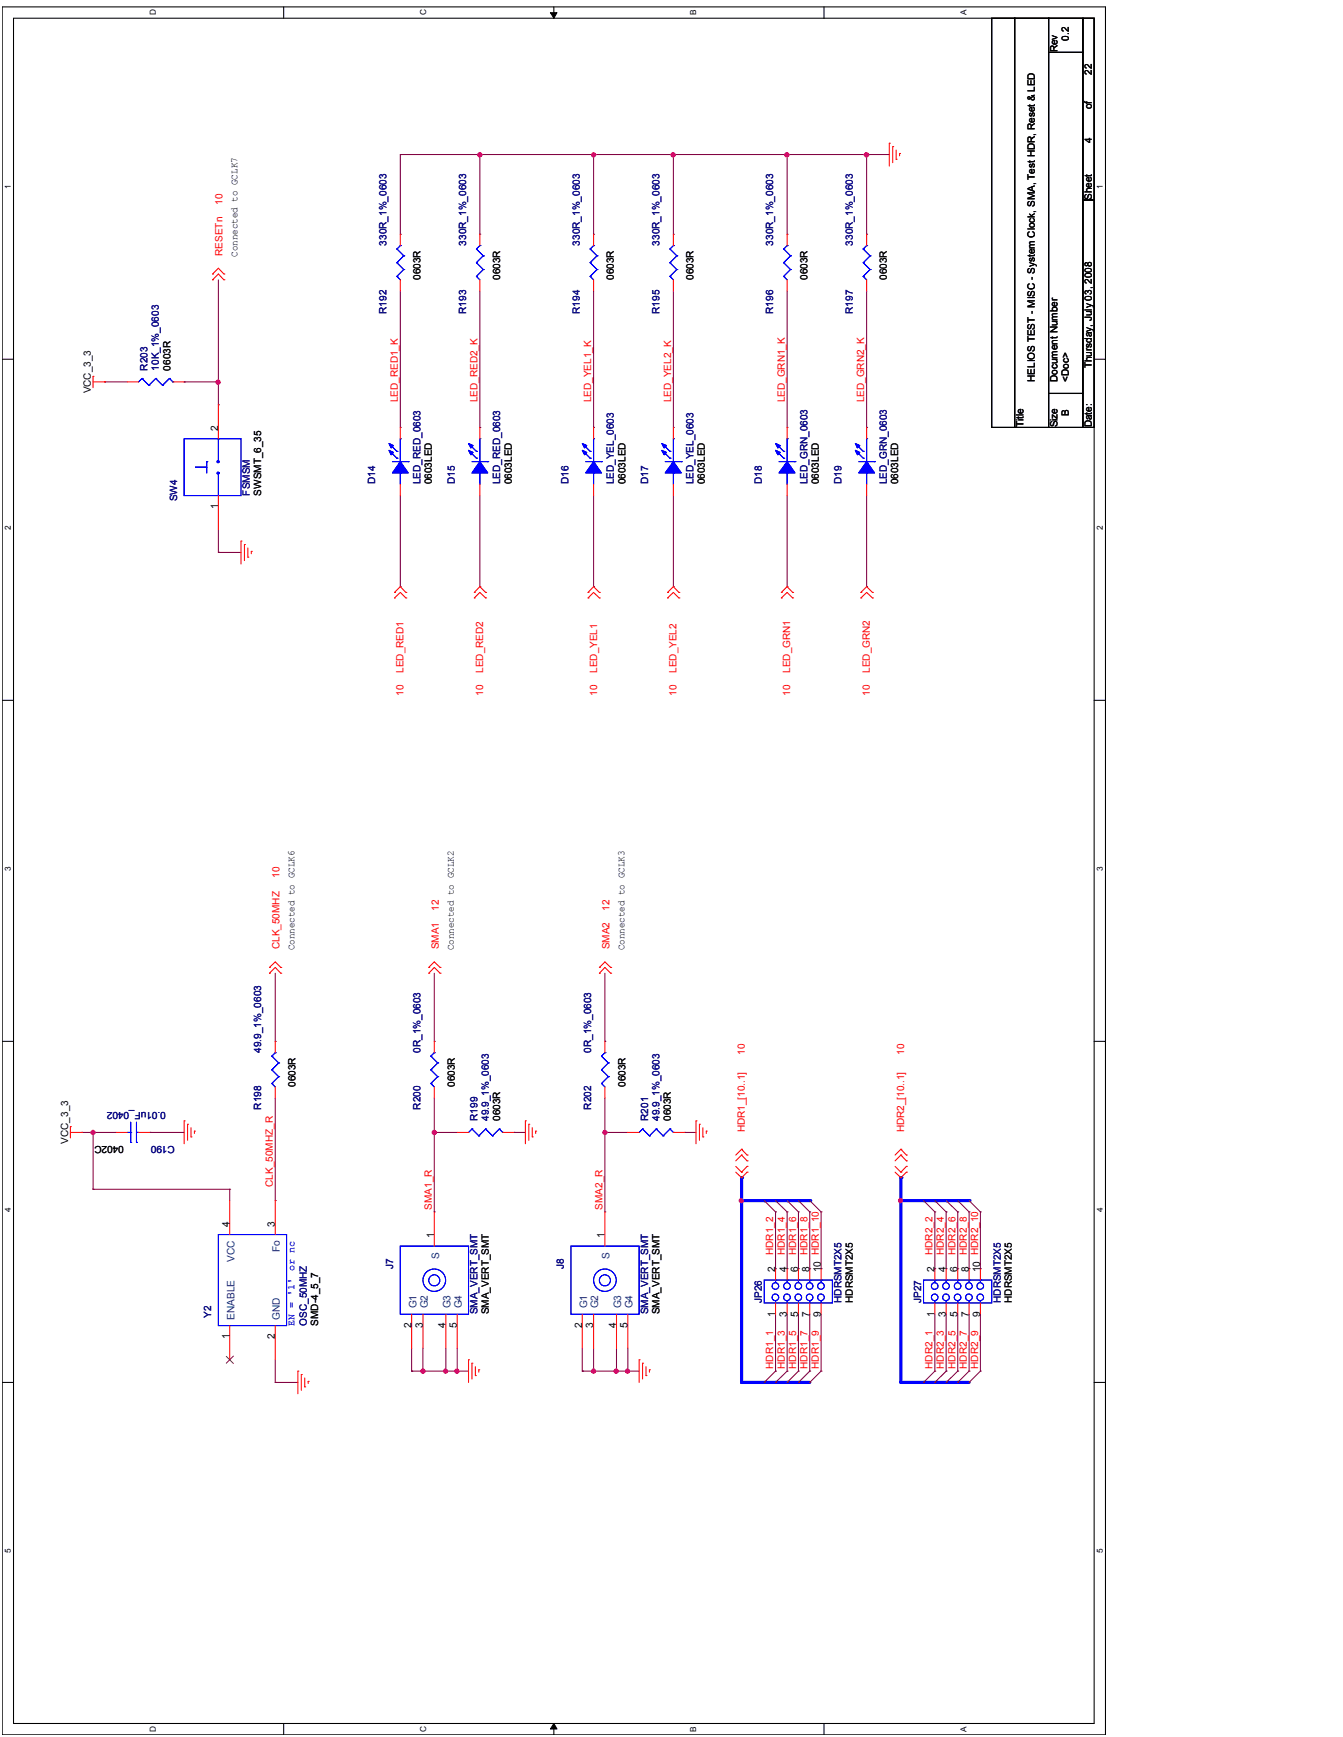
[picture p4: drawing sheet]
<svg xmlns="http://www.w3.org/2000/svg" width="216mm" height="279mm" viewBox="0 0 216 279" stroke-linecap="round" stroke-linejoin="round" font-family="sans-serif">
<defs><g id="words">
<g font-size="1.7">
<text x="35.1" y="69.3" transform="rotate(-90 35.1 69.3)">2</text>
<text x="35.1" y="81.9" transform="rotate(-90 35.1 81.9)">1</text>
<text x="36.9" y="197.3" transform="rotate(-90 36.9 197.3)">4</text>
<text x="44.2" y="197.3" transform="rotate(-90 44.2 197.3)">3</text>
<text x="69.8" y="199.2" transform="rotate(-90 69.8 199.2)">1</text>
<text x="97.2" y="199.2" transform="rotate(-90 97.2 199.2)">1</text>
<text x="124.6" y="204.6" transform="rotate(-90 124.6 204.6)">2</text>
<text x="126.5" y="204.6" transform="rotate(-90 126.5 204.6)">4</text>
<text x="128.3" y="204.6" transform="rotate(-90 128.3 204.6)">6</text>
<text x="130.1" y="204.6" transform="rotate(-90 130.1 204.6)">8</text>
<text x="132" y="204.6" transform="rotate(-90 132 204.6)">10 HDR1_10</text>
<text x="150.2" y="204.6" transform="rotate(-90 150.2 204.6)">2</text>
<text x="152.1" y="204.6" transform="rotate(-90 152.1 204.6)">4</text>
<text x="153.9" y="204.6" transform="rotate(-90 153.9 204.6)">6</text>
<text x="155.7" y="204.6" transform="rotate(-90 155.7 204.6)">8</text>
<text x="157.6" y="204.6" transform="rotate(-90 157.6 204.6)">10 HDR2_10</text>
<text x="36.9" y="215.4" transform="rotate(-90 36.9 215.4)">1</text>
<text x="44.2" y="215.4" transform="rotate(-90 44.2 215.4)">2</text>
<text x="66.1" y="213.6" transform="rotate(-90 66.1 213.6)">2</text>
<text x="68" y="213.6" transform="rotate(-90 68 213.6)">3</text>
<text x="71.6" y="213.6" transform="rotate(-90 71.6 213.6)">4</text>
<text x="73.5" y="213.6" transform="rotate(-90 73.5 213.6)">5</text>
<text x="93.6" y="213.6" transform="rotate(-90 93.6 213.6)">2</text>
<text x="95.4" y="213.6" transform="rotate(-90 95.4 213.6)">3</text>
<text x="99.1" y="213.6" transform="rotate(-90 99.1 213.6)">4</text>
<text x="100.9" y="213.6" transform="rotate(-90 100.9 213.6)">5</text>
<text x="124.6" y="211.8" transform="rotate(-90 124.6 211.8)">1</text>
<text x="126.5" y="211.8" transform="rotate(-90 126.5 211.8)">3</text>
<text x="128.3" y="211.8" transform="rotate(-90 128.3 211.8)">5</text>
<text x="130.1" y="211.8" transform="rotate(-90 130.1 211.8)">7</text>
<text x="132" y="211.8" transform="rotate(-90 132 211.8)">9</text>
<text x="150.2" y="211.8" transform="rotate(-90 150.2 211.8)">1</text>
<text x="152.1" y="211.8" transform="rotate(-90 152.1 211.8)">3</text>
<text x="153.9" y="211.8" transform="rotate(-90 153.9 211.8)">5</text>
<text x="155.7" y="211.8" transform="rotate(-90 155.7 211.8)">7</text>
<text x="157.6" y="211.8" transform="rotate(-90 157.6 211.8)">9</text>
</g>
<g font-size="1.7" fill="#004080">
<text x="37.7" y="203" transform="rotate(-90 37.7 203)">VCC</text>
<text x="45" y="201.5" transform="rotate(-90 45 201.5)">Fo</text>
<text x="70.6" y="202.5" transform="rotate(-90 70.6 202.5)">S</text>
<text x="98" y="202.5" transform="rotate(-90 98 202.5)">S</text>
<text x="37.7" y="212.3" transform="rotate(-90 37.7 212.3)">ENABLE</text>
<text x="45" y="212.3" transform="rotate(-90 45 212.3)">GND</text>
<text x="66.9" y="210.5" transform="rotate(-90 66.9 210.5)">G1</text>
<text x="68.8" y="210.5" transform="rotate(-90 68.8 210.5)">G2</text>
<text x="72.4" y="210.5" transform="rotate(-90 72.4 210.5)">G3</text>
<text x="74.3" y="210.5" transform="rotate(-90 74.3 210.5)">G4</text>
<text x="94.4" y="210.5" transform="rotate(-90 94.4 210.5)">G1</text>
<text x="96.2" y="210.5" transform="rotate(-90 96.2 210.5)">G2</text>
<text x="99.9" y="210.5" transform="rotate(-90 99.9 210.5)">G3</text>
<text x="101.7" y="210.5" transform="rotate(-90 101.7 210.5)">G4</text>
</g>
<g font-size="1.6">
<text x="170" y="8.4" transform="rotate(-90 170 8.4)">Rev</text>
<text x="171.8" y="6.6" transform="rotate(-90 171.8 6.6)">0.2</text>
<text x="175.5" y="17.6" transform="rotate(-90 175.5 17.6)">of</text>
<text x="175.5" y="12.1" transform="rotate(-90 175.5 12.1)">22</text>
<text x="175.5" y="23" transform="rotate(-90 175.5 23)">4</text>
<text x="175.5" y="32.2" transform="rotate(-90 175.5 32.2)">Sheet</text>
<text x="38.2" y="41.3" transform="rotate(-90 38.2 41.3)">Connected to GCLK7</text>
<text x="67.6" y="45" transform="rotate(-90 67.6 45)">0603R</text>
<text x="80.4" y="45" transform="rotate(-90 80.4 45)">0603R</text>
<text x="98.7" y="45" transform="rotate(-90 98.7 45)">0603R</text>
<text x="111.5" y="45" transform="rotate(-90 111.5 45)">0603R</text>
<text x="129.8" y="45" transform="rotate(-90 129.8 45)">0603R</text>
<text x="142.6" y="45" transform="rotate(-90 142.6 45)">0603R</text>
<text x="27.4" y="59.6" transform="rotate(-90 27.4 59.6)">0603R</text>
<text x="175.5" y="59.3" transform="rotate(-90 175.5 59.3)">Thursday, July 03, 2008</text>
<text x="14.6" y="63.3" transform="rotate(-90 14.6 63.3)">VCC_3_3</text>
<text x="166.4" y="61.4" transform="rotate(-90 166.4 61.4)">HELIOS TEST - MISC - System Clock, SMA, Test HDR, Reset &amp; LED</text>
<text x="170" y="61.4" transform="rotate(-90 170 61.4)">Document Number</text>
<text x="171.8" y="61.4" transform="rotate(-90 171.8 61.4)">&lt;Doc&gt;</text>
<text x="164.6" y="68.8" transform="rotate(-90 164.6 68.8)">Title</text>
<text x="170" y="68.8" transform="rotate(-90 170 68.8)">Size</text>
<text x="171.8" y="66.9" transform="rotate(-90 171.8 66.9)">B</text>
<text x="175.5" y="68.8" transform="rotate(-90 175.5 68.8)">Date:</text>
<text x="69.4" y="77.9" transform="rotate(-90 69.4 77.9)">0603LED</text>
<text x="82.3" y="77.9" transform="rotate(-90 82.3 77.9)">0603LED</text>
<text x="100.5" y="77.9" transform="rotate(-90 100.5 77.9)">0603LED</text>
<text x="113.3" y="77.9" transform="rotate(-90 113.3 77.9)">0603LED</text>
<text x="131.6" y="77.9" transform="rotate(-90 131.6 77.9)">0603LED</text>
<text x="144.4" y="77.9" transform="rotate(-90 144.4 77.9)">0603LED</text>
<text x="42" y="79.7" transform="rotate(-90 42 79.7)">SWSMT_6_35</text>
<text x="47.3" y="152.9" transform="rotate(-90 47.3 152.9)">Connected to GCLK6</text>
<text x="72.9" y="152.9" transform="rotate(-90 72.9 152.9)">Connected to GCLK2</text>
<text x="100.4" y="152.9" transform="rotate(-90 100.4 152.9)">Connected to GCLK3</text>
<text x="47.5" y="174.8" transform="rotate(-90 47.5 174.8)">0603R</text>
<text x="73.1" y="174.8" transform="rotate(-90 73.1 174.8)">0603R</text>
<text x="100.5" y="174.8" transform="rotate(-90 100.5 174.8)">0603R</text>
<text x="10.9" y="184" transform="rotate(-90 10.9 184)">VCC_3_3</text>
<text x="19.9" y="184.3" transform="rotate(-180 19.9 184.3)">0402C</text>
<text x="80.4" y="180.3" transform="rotate(-90 80.4 180.3)">0603R</text>
<text x="107.8" y="180.3" transform="rotate(-90 107.8 180.3)">0603R</text>
<text x="137.1" y="209.6" transform="rotate(-90 137.1 209.6)">HDRSMT2X5</text>
<text x="162.7" y="209.6" transform="rotate(-90 162.7 209.6)">HDRSMT2X5</text>
<text x="51.1" y="213.2" transform="rotate(-90 51.1 213.2)">SMD-4_5_7</text>
<text x="78.6" y="211.4" transform="rotate(-90 78.6 211.4)">SMA_VERT_SMT</text>
<text x="106" y="211.4" transform="rotate(-90 106 211.4)">SMA_VERT_SMT</text>
</g>
<g font-size="1.6" fill="#f00">
<text x="35.8" y="32.9" transform="rotate(-90 35.8 32.9)">10</text>
<text x="35.8" y="41.2" transform="rotate(-90 35.8 41.2)">RESETn</text>
<text x="64" y="64.7" transform="rotate(-90 64 64.7)">LED_RED1_K</text>
<text x="76.8" y="64.7" transform="rotate(-90 76.8 64.7)">LED_RED2_K</text>
<text x="95" y="64.7" transform="rotate(-90 95 64.7)">LED_YEL1_K</text>
<text x="107.9" y="64.7" transform="rotate(-90 107.9 64.7)">LED_YEL2_K</text>
<text x="126.2" y="64.7" transform="rotate(-90 126.2 64.7)">LED_GRN1_K</text>
<text x="138.9" y="64.7" transform="rotate(-90 138.9 64.7)">LED_GRN2_K</text>
<text x="64.9" y="111.9" transform="rotate(-90 64.9 111.9)">10</text>
<text x="64.9" y="108.2" transform="rotate(-90 64.9 108.2)">LED_RED1</text>
<text x="77.7" y="111.9" transform="rotate(-90 77.7 111.9)">10</text>
<text x="77.7" y="108.2" transform="rotate(-90 77.7 108.2)">LED_RED2</text>
<text x="96" y="111.9" transform="rotate(-90 96 111.9)">10</text>
<text x="96" y="108.2" transform="rotate(-90 96 108.2)">LED_YEL1</text>
<text x="108.8" y="111.9" transform="rotate(-90 108.8 111.9)">10</text>
<text x="108.8" y="108.2" transform="rotate(-90 108.8 108.2)">LED_YEL2</text>
<text x="127" y="111.9" transform="rotate(-90 127 111.9)">10</text>
<text x="127" y="108.2" transform="rotate(-90 127 108.2)">LED_GRN1</text>
<text x="139.8" y="111.9" transform="rotate(-90 139.8 111.9)">10</text>
<text x="139.8" y="108.2" transform="rotate(-90 139.8 108.2)">LED_GRN2</text>
<text x="44.9" y="141.2" transform="rotate(-90 44.9 141.2)">10</text>
<text x="70.5" y="146.5" transform="rotate(-90 70.5 146.5)">12</text>
<text x="98" y="146.5" transform="rotate(-90 98 146.5)">12</text>
<text x="44.9" y="152.7" transform="rotate(-90 44.9 152.7)">CLK_50MHZ</text>
<text x="70.5" y="152.7" transform="rotate(-90 70.5 152.7)">SMA1</text>
<text x="98" y="152.7" transform="rotate(-90 98 152.7)">SMA2</text>
<text x="119.7" y="169.7" transform="rotate(-90 119.7 169.7)">10</text>
<text x="145.3" y="169.7" transform="rotate(-90 145.3 169.7)">10</text>
<text x="119.7" y="182.2" transform="rotate(-90 119.7 182.2)">HDR1_[10..1]</text>
<text x="145.3" y="182.2" transform="rotate(-90 145.3 182.2)">HDR2_[10..1]</text>
<text x="43.9" y="190.9" transform="rotate(-90 43.9 190.9)">CLK_50MHZ_R</text>
<text x="69.4" y="194.6" transform="rotate(-90 69.4 194.6)">SMA1_R</text>
<text x="96.9" y="194.6" transform="rotate(-90 96.9 194.6)">SMA2_R</text>
<text x="124.3" y="201.9" transform="rotate(-90 124.3 201.9)">HDR1_2</text>
<text x="126.2" y="201.9" transform="rotate(-90 126.2 201.9)">HDR1_4</text>
<text x="128" y="201.9" transform="rotate(-90 128 201.9)">HDR1_6</text>
<text x="129.8" y="201.9" transform="rotate(-90 129.8 201.9)">HDR1_8</text>
<text x="149.9" y="201.9" transform="rotate(-90 149.9 201.9)">HDR2_2</text>
<text x="151.7" y="201.9" transform="rotate(-90 151.7 201.9)">HDR2_4</text>
<text x="153.6" y="201.9" transform="rotate(-90 153.6 201.9)">HDR2_6</text>
<text x="155.4" y="201.9" transform="rotate(-90 155.4 201.9)">HDR2_8</text>
<text x="124.3" y="220.2" transform="rotate(-90 124.3 220.2)">HDR1_1</text>
<text x="126.2" y="220.2" transform="rotate(-90 126.2 220.2)">HDR1_3</text>
<text x="128" y="220.2" transform="rotate(-90 128 220.2)">HDR1_5</text>
<text x="129.8" y="220.2" transform="rotate(-90 129.8 220.2)">HDR1_7</text>
<text x="131.6" y="220.2" transform="rotate(-90 131.6 220.2)">HDR1_9</text>
<text x="149.9" y="220.2" transform="rotate(-90 149.9 220.2)">HDR2_1</text>
<text x="151.7" y="220.2" transform="rotate(-90 151.7 220.2)">HDR2_3</text>
<text x="153.6" y="220.2" transform="rotate(-90 153.6 220.2)">HDR2_5</text>
<text x="155.4" y="220.2" transform="rotate(-90 155.4 220.2)">HDR2_7</text>
<text x="157.2" y="220.2" transform="rotate(-90 157.2 220.2)">HDR2_9</text>
</g>
<g font-size="1.6" fill="#000080">
<text x="62.1" y="39.5" transform="rotate(-90 62.1 39.5)">330R_1%_0603</text>
<text x="74.9" y="39.5" transform="rotate(-90 74.9 39.5)">330R_1%_0603</text>
<text x="93.2" y="39.5" transform="rotate(-90 93.2 39.5)">330R_1%_0603</text>
<text x="106" y="39.5" transform="rotate(-90 106 39.5)">330R_1%_0603</text>
<text x="124.3" y="39.5" transform="rotate(-90 124.3 39.5)">330R_1%_0603</text>
<text x="137.1" y="39.5" transform="rotate(-90 137.1 39.5)">330R_1%_0603</text>
<text x="62.1" y="50.5" transform="rotate(-90 62.1 50.5)">R192</text>
<text x="74.9" y="50.5" transform="rotate(-90 74.9 50.5)">R193</text>
<text x="93.2" y="50.5" transform="rotate(-90 93.2 50.5)">R194</text>
<text x="106" y="50.5" transform="rotate(-90 106 50.5)">R195</text>
<text x="124.3" y="50.5" transform="rotate(-90 124.3 50.5)">R196</text>
<text x="137.1" y="50.5" transform="rotate(-90 137.1 50.5)">R197</text>
<text x="23.7" y="59.6" transform="rotate(-90 23.7 59.6)">R203</text>
<text x="25.5" y="59.6" transform="rotate(-90 25.5 59.6)">10K_1%_0603</text>
<text x="60.3" y="77.9" transform="rotate(-90 60.3 77.9)">D14</text>
<text x="67.6" y="77.9" transform="rotate(-90 67.6 77.9)">LED_RED_0603</text>
<text x="73.1" y="77.9" transform="rotate(-90 73.1 77.9)">D15</text>
<text x="80.4" y="77.9" transform="rotate(-90 80.4 77.9)">LED_RED_0603</text>
<text x="91.4" y="77.9" transform="rotate(-90 91.4 77.9)">D16</text>
<text x="98.7" y="77.9" transform="rotate(-90 98.7 77.9)">LED_YEL_0603</text>
<text x="104.2" y="77.9" transform="rotate(-90 104.2 77.9)">D17</text>
<text x="111.5" y="77.9" transform="rotate(-90 111.5 77.9)">LED_YEL_0603</text>
<text x="122.5" y="77.9" transform="rotate(-90 122.5 77.9)">D18</text>
<text x="129.8" y="77.9" transform="rotate(-90 129.8 77.9)">LED_GRN_0603</text>
<text x="135.3" y="77.9" transform="rotate(-90 135.3 77.9)">D19</text>
<text x="142.6" y="77.9" transform="rotate(-90 142.6 77.9)">LED_GRN_0603</text>
<text x="28.5" y="80.6" transform="rotate(-90 28.5 80.6)">SW4</text>
<text x="40.2" y="79.7" transform="rotate(-90 40.2 79.7)">FSMSM</text>
<text x="42" y="169.3" transform="rotate(-90 42 169.3)">49.9_1%_0603</text>
<text x="67.6" y="169.3" transform="rotate(-90 67.6 169.3)">0R_1%_0603</text>
<text x="95" y="169.3" transform="rotate(-90 95 169.3)">0R_1%_0603</text>
<text x="26.7" y="178.8" transform="rotate(-180 26.7 178.8)">0.01uF_0402</text>
<text x="42" y="178.5" transform="rotate(-90 42 178.5)">R198</text>
<text x="67.6" y="178.5" transform="rotate(-90 67.6 178.5)">R200</text>
<text x="95" y="178.5" transform="rotate(-90 95 178.5)">R202</text>
<text x="28.1" y="184.3" transform="rotate(-180 28.1 184.3)">C190</text>
<text x="76.8" y="180.3" transform="rotate(-90 76.8 180.3)">R199</text>
<text x="78.6" y="180.3" transform="rotate(-90 78.6 180.3)">49.9_1%_0603</text>
<text x="104.2" y="180.3" transform="rotate(-90 104.2 180.3)">R201</text>
<text x="106" y="180.3" transform="rotate(-90 106 180.3)">49.9_1%_0603</text>
<text x="63.2" y="204.1" transform="rotate(-90 63.2 204.1)">J7</text>
<text x="90.6" y="204.1" transform="rotate(-90 90.6 204.1)">J8</text>
<text x="122.5" y="209.6" transform="rotate(-90 122.5 209.6)">JP26</text>
<text x="135.3" y="209.6" transform="rotate(-90 135.3 209.6)">HDRSMT2X5</text>
<text x="148.1" y="209.6" transform="rotate(-90 148.1 209.6)">JP27</text>
<text x="160.9" y="209.6" transform="rotate(-90 160.9 209.6)">HDRSMT2X5</text>
<text x="34" y="212" transform="rotate(-90 34 212)">Y2</text>
<text x="49.3" y="213.2" transform="rotate(-90 49.3 213.2)">OSC_50MHZ</text>
<text x="76.8" y="211.4" transform="rotate(-90 76.8 211.4)">SMA_VERT_SMT</text>
<text x="104.2" y="211.4" transform="rotate(-90 104.2 211.4)">SMA_VERT_SMT</text>
</g>
<text font-size="1.6" fill="#00f" x="47.3" y="213.2" transform="rotate(-90 47.3 213.2)">EN = '1' or nc</text>
<g font-size="1.3">
<text x="25.1" y="2.5" transform="rotate(-90 25.1 2.5)">D</text>
<text x="68.5" y="2.5" transform="rotate(-90 68.5 2.5)">C</text>
<text x="111.9" y="2.5" transform="rotate(-90 111.9 2.5)">B</text>
<text x="155.4" y="2.5" transform="rotate(-90 155.4 2.5)">A</text>
<text x="1.7" y="30.4" transform="rotate(-90 1.7 30.4)">1</text>
<text x="177.3" y="30.4" transform="rotate(-90 177.3 30.4)">1</text>
<text x="1.7" y="85.2" transform="rotate(-90 1.7 85.2)">2</text>
<text x="177.3" y="85.2" transform="rotate(-90 177.3 85.2)">2</text>
<text x="1.7" y="140.1" transform="rotate(-90 1.7 140.1)">3</text>
<text x="177.3" y="140.1" transform="rotate(-90 177.3 140.1)">3</text>
<text x="1.7" y="194.9" transform="rotate(-90 1.7 194.9)">4</text>
<text x="177.3" y="194.9" transform="rotate(-90 177.3 194.9)">4</text>
<text x="1.7" y="249.8" transform="rotate(-90 1.7 249.8)">5</text>
<text x="177.3" y="249.8" transform="rotate(-90 177.3 249.8)">5</text>
<text x="25.1" y="278.6" transform="rotate(-90 25.1 278.6)">D</text>
<text x="68.5" y="278.6" transform="rotate(-90 68.5 278.6)">C</text>
<text x="111.9" y="278.6" transform="rotate(-90 111.9 278.6)">B</text>
<text x="155.4" y="278.6" transform="rotate(-90 155.4 278.6)">A</text>
</g>
</g></defs>
<path d="M.4 1.1h177.3v277.9h-177.3zM2.2 2.9h173.7v274.3h-173.7z" fill="none" stroke="#000" stroke-width=".17"/>
<g fill="#fff">
<path d="M.6 249.1h1.4v.7h-1.4z"/>
<path d="M176.1 249.1h1.5v.7h-1.5z"/>
</g>
<path d="M.4 222.4h1.8M175.9 222.4h1.8" fill="none" stroke="#000" stroke-width=".17"/>
<g fill="#fff">
<path d="M.6 194.2h1.4v.7h-1.4z"/>
<path d="M176.1 194.2h1.5v.7h-1.5z"/>
</g>
<path d="M.4 167.5h1.8M175.9 167.5h1.8" fill="none" stroke="#000" stroke-width=".17"/>
<g fill="#fff">
<path d="M.6 139.4h1.4v.7h-1.4z"/>
<path d="M176.1 139.4h1.5v.7h-1.5z"/>
</g>
<path d="M.4 112.6h1.8M175.9 112.6h1.8" fill="none" stroke="#000" stroke-width=".17"/>
<g fill="#fff">
<path d="M.6 84.5h1.4v.7h-1.4z"/>
<path d="M176.1 84.5h1.5v.7h-1.5z"/>
</g>
<path d="M.4 57.8h1.8M175.9 57.8h1.8" fill="none" stroke="#000" stroke-width=".17"/>
<g fill="#fff">
<path d="M.6 29.6h1.4v.8h-1.4z"/>
<path d="M176.1 29.6h1.5v.8h-1.5z"/>
<path d="M23.9 277.7h1.5v.9h-1.5z"/>
<path d="M23.9 1.5h1.5v1h-1.5z"/>
<path d="M67.3 277.7h1.5v.9h-1.5z"/>
<path d="M67.3 1.5h1.5v1h-1.5z"/>
</g>
<path d="M45.6 1.1v1.8M45.6 277.2v1.8" fill="none" stroke="#000" stroke-width=".17"/>
<g fill="#fff">
<path d="M110.7 277.7h1.5v.9h-1.5z"/>
<path d="M110.7 1.6h1.5v.9h-1.5z"/>
</g>
<path d="M89 1.1v1.8M89 277.2v1.8" fill="none" stroke="#000" stroke-width=".17"/>
<path d="M88.5 2h1l-.5 .9zM89 277.2l.5 .9h-1z" fill="#000"/>
<path d="M88.5 2h1l-.5 .9zM89 277.2l.5 .9h-1z" fill="none" stroke="#000" stroke-width=".16"/>
<g fill="#fff">
<path d="M154.2 277.7h1.5v.9h-1.5z"/>
<path d="M154.2 1.6h1.5v.9h-1.5z"/>
</g>
<path d="M132.5 1.1v1.8M132.5 277.2v1.8" fill="none" stroke="#000" stroke-width=".17"/>
<g fill="none" stroke="#800040" stroke-width=".17">
<path d="M64.4 37.7h.1M64.4 24.9h.1M64.4 24.9v12.8M64.4 24.9h12.7v12.8M77.1 37.7h.1M95.4 37.7h.1M95.4 24.9h.1M95.4 24.9h12.9M95.4 24.9v12.8M64.4 46.8v22M77.1 46.8v22M95.4 46.8v22"/>
<path d="M108.3 46.8v22M64.4 68.8h.1M64.4 79.7v14.7M77.1 68.8h.1M77.1 79.7v14.7M95.4 68.8h.1M95.4 79.7v14.7M108.3 68.8h.1M108.3 79.7v14.7M64.4 94.4h.1M77.1 94.4h.1M95.4 94.4h.1"/>
<path d="M108.3 94.4h.1"/>
</g>
<circle cx="95.4" cy="24.9" r=".34" fill="#f0f"/>
<circle cx="95.4" cy="24.9" r=".34" fill="none" stroke="#f0f" stroke-width=".17"/>
<g fill="none" stroke="#800040" stroke-width=".17">
<path d="M108.3 37.7h.1M108.3 24.9v12.8M126.5 37.7h.1M126.5 24.9h.1M126.5 24.9v12.8M126.5 24.9h12.8v12.8M139.3 37.7h.1M126.5 46.8v22M139.3 46.8v22M126.5 68.8h.1M126.5 79.7v14.7M139.3 68.8h.1"/>
<path d="M139.3 79.7v14.7M126.5 94.4h.1M139.3 94.4h.1"/>
</g>
<circle cx="139.3" cy="24.9" r=".35" fill="#f0f"/>
<circle cx="139.3" cy="24.9" r=".35" fill="none" stroke="#f0f" stroke-width=".17"/>
<path d="M108.3 24.9h.1M108.3 24.9h18.2" fill="none" stroke="#800040" stroke-width=".17"/>
<circle cx="126.5" cy="24.9" r=".34" fill="#f0f"/>
<circle cx="126.5" cy="24.9" r=".34" fill="none" stroke="#f0f" stroke-width=".17"/>
<circle cx="108.2" cy="24.9" r=".34" fill="#f0f"/>
<circle cx="108.2" cy="24.9" r=".34" fill="none" stroke="#f0f" stroke-width=".17"/>
<path d="M77.1 24.9h.1M77.1 24.9h18.3M139.3 24.9h.1M139.3 24.9h3.7" fill="none" stroke="#800040" stroke-width=".17"/>
<circle cx="77.1" cy="24.9" r=".34" fill="#f0f"/>
<circle cx="77.1" cy="24.9" r=".34" fill="none" stroke="#f0f" stroke-width=".17"/>
<path d="M66.2 216.9v3.6M68 216.9v3.6M73.5 216.9v3.6M66.2 220.5h.1M66.2 220.5h5.5M68 220.5h.1M73.5 220.5h.1" fill="none" stroke="#800040" stroke-width=".17"/>
<circle cx="68" cy="220.6" r=".34" fill="#f0f"/>
<circle cx="68" cy="220.6" r=".34" fill="none" stroke="#f0f" stroke-width=".17"/>
<path d="M71.7 216.9v3.6M71.7 220.5h.1M73.5 220.5h.1M73.5 220.5h1.8" fill="none" stroke="#800040" stroke-width=".17"/>
<circle cx="73.5" cy="220.6" r=".34" fill="#f0f"/>
<circle cx="73.5" cy="220.6" r=".34" fill="none" stroke="#f0f" stroke-width=".17"/>
<path d="M93.6 216.9v3.6M95.4 216.9v3.6M100.9 216.9v3.6M93.6 220.5h.1M93.6 220.5h1.8M95.4 220.5h.1M99.1 220.5h.1M99.1 220.5h1.8M100.9 220.5h.1" fill="none" stroke="#800040" stroke-width=".17"/>
<circle cx="100.9" cy="220.6" r=".34" fill="#f0f"/>
<circle cx="100.9" cy="220.6" r=".34" fill="none" stroke="#f0f" stroke-width=".17"/>
<path d="M99.1 216.9v3.6M99.1 220.5h.1M100.9 220.5h.1M100.9 220.5h1.8" fill="none" stroke="#800040" stroke-width=".17"/>
<circle cx="99.1" cy="220.6" r=".34" fill="#f0f"/>
<circle cx="99.1" cy="220.6" r=".34" fill="none" stroke="#f0f" stroke-width=".17"/>
<path d="M69.8 176.7v5.5M69.8 182.2h.1M44.2 218.7v3.7M44.2 222.4h.1M44.2 222.4h3.7M71.7 220.5h.1M71.7 220.5h1.8" fill="none" stroke="#800040" stroke-width=".17"/>
<circle cx="71.6" cy="220.6" r=".34" fill="#f0f"/>
<circle cx="71.6" cy="220.6" r=".34" fill="none" stroke="#f0f" stroke-width=".17"/>
<path d="M44.2 156.5v11M44.2 167.5h.1M44.2 176.7v16.4M13.1 182.2h.1M13.1 182.2h1.9M15 191.3h.1M15 182.2h.1M15 191.3h21.9M15 182.2v9.1M36.9 191.3h.1M36.9 191.3v1.8M44.2 193.1h.1" fill="none" stroke="#800040" stroke-width=".17"/>
<circle cx="15" cy="182.2" r=".34" fill="#f0f"/>
<circle cx="15" cy="182.2" r=".34" fill="none" stroke="#f0f" stroke-width=".17"/>
<path d="M15 182.2h.1M15 182.2h3.6M24.1 182.2h.1M24.1 182.2h5.5M69.8 182.2h.1M69.8 182.2h3.7" fill="none" stroke="#800040" stroke-width=".17"/>
<circle cx="69.8" cy="182.2" r=".34" fill="#f0f"/>
<circle cx="69.8" cy="182.2" r=".34" fill="none" stroke="#f0f" stroke-width=".17"/>
<path d="M69.8 156.5v11M69.8 167.5h.1M69.8 194.9h.1M69.8 182.2v12.7M82.6 182.2h.1M82.6 182.2h1.9M95.4 220.5h.1M95.4 220.5h3.7" fill="none" stroke="#800040" stroke-width=".17"/>
<circle cx="95.4" cy="220.6" r=".34" fill="#f0f"/>
<circle cx="95.4" cy="220.6" r=".34" fill="none" stroke="#f0f" stroke-width=".17"/>
<path d="M97.2 194.9h.1M97.2 182.2h.1M97.2 182.2v12.7M97.2 182.2h3.7" fill="none" stroke="#800040" stroke-width=".17"/>
<circle cx="97.2" cy="182.2" r=".34" fill="#f0f"/>
<circle cx="97.2" cy="182.2" r=".34" fill="none" stroke="#f0f" stroke-width=".17"/>
<g fill="none" stroke="#800040" stroke-width=".17">
<path d="M35.1 45v16.4M16.8 61.4h.1M16.8 61.4h3.7M29.6 61.4h.1M29.6 61.4h5.5M35.1 61.4h.1M35.1 88.9h.1M35.1 85.2v3.7M35.1 88.9h3.6M97.2 156.5v11M97.2 167.5h.1M97.2 176.7v5.5"/>
<path d="M97.2 182.2h.1M110.1 182.2h.1M110.1 182.2h1.8"/>
</g>
<circle cx="35.1" cy="61.5" r=".34" fill="#f0f"/>
<circle cx="35.1" cy="61.5" r=".34" fill="none" stroke="#f0f" stroke-width=".17"/>
<g fill="none" stroke="#800040" stroke-width=".17">
<path d="M35.1 65.1h.1M35.1 61.4v3.7M124.7 194.9v9.2M126.5 194.9v9.2M128.4 194.9v9.2M130.2 194.9v9.2M132 194.9v9.2M150.3 194.9v9.2M152.1 194.9v9.2M154 194.9v9.2M155.8 194.9v9.2M157.6 194.9v9.2"/>
<path d="M124.7 204.1h.1M124.7 211.4v9.1M126.5 204.1h.1M126.5 211.4v9.1M128.4 204.1h.1M128.4 211.4v9.1M130.2 204.1h.1M130.2 211.4v9.1M132 204.1h.1M132 211.4v9.1M150.3 204.1h.1M150.3 211.4v9.1"/>
<path d="M152.1 204.1h.1M152.1 211.4v9.1M154 204.1h.1M154 211.4v9.1M155.8 204.1h.1M155.8 211.4v9.1M157.6 204.1h.1M157.6 211.4v9.1M124.7 220.5h.1M126.5 220.5h.1M128.4 220.5h.1M130.2 220.5h.1"/>
<path d="M132 220.5h.1M150.3 220.5h.1M152.1 220.5h.1M154 220.5h.1M155.8 220.5h.1M157.6 220.5h.1"/>
</g>
<path d="M154 222.4h1.8" fill="none" stroke="#00f" stroke-width=".51"/>
<circle cx="154" cy="222.4" r=".25" fill="#00f"/>
<path d="M148.5 222.4h1.8" fill="none" stroke="#00f" stroke-width=".51"/>
<circle cx="148.5" cy="222.4" r=".25" fill="#00f"/>
<path d="M144.8 222.4h3.7" fill="none" stroke="#00f" stroke-width=".51"/>
<circle cx="144.8" cy="222.4" r=".25" fill="#00f"/>
<path d="M152.1 222.4h1.9" fill="none" stroke="#00f" stroke-width=".51"/>
<circle cx="152.1" cy="222.4" r=".25" fill="#00f"/>
<path d="M150.3 222.4h1.8" fill="none" stroke="#00f" stroke-width=".51"/>
<circle cx="150.3" cy="222.4" r=".25" fill="#00f"/>
<path d="M144.8 193.1v29.3" fill="none" stroke="#00f" stroke-width=".51"/>
<circle cx="144.8" cy="193.1" r=".25" fill="#00f"/>
<circle cx="144.8" cy="193.1" r=".34" fill="#f0f"/>
<circle cx="144.8" cy="193.1" r=".34" fill="none" stroke="#f0f" stroke-width=".17"/>
<path d="M144.8 193.1h3.7" fill="none" stroke="#00f" stroke-width=".51"/>
<circle cx="148.5" cy="193.1" r=".25" fill="#00f"/>
<path d="M148.5 193.1h1.8" fill="none" stroke="#00f" stroke-width=".51"/>
<circle cx="150.3" cy="193.1" r=".25" fill="#00f"/>
<path d="M152.1 193.1h1.9" fill="none" stroke="#00f" stroke-width=".51"/>
<circle cx="154" cy="193.1" r=".25" fill="#00f"/>
<path d="M154 193.1h1.8" fill="none" stroke="#00f" stroke-width=".51"/>
<circle cx="155.8" cy="193.1" r=".25" fill="#00f"/>
<path d="M150.3 193.1h1.8" fill="none" stroke="#00f" stroke-width=".51"/>
<circle cx="152.1" cy="193.1" r=".25" fill="#00f"/>
<path d="M144.8 189.4v3.7" fill="none" stroke="#00f" stroke-width=".51"/>
<circle cx="144.8" cy="189.4" r=".25" fill="#00f"/>
<path d="M128.4 222.4h1.8" fill="none" stroke="#00f" stroke-width=".51"/>
<circle cx="128.4" cy="222.4" r=".25" fill="#00f"/>
<path d="M122.9 222.4h1.8" fill="none" stroke="#00f" stroke-width=".51"/>
<circle cx="122.9" cy="222.4" r=".25" fill="#00f"/>
<path d="M119.2 222.4h3.7" fill="none" stroke="#00f" stroke-width=".51"/>
<circle cx="119.2" cy="222.4" r=".25" fill="#00f"/>
<path d="M126.5 222.4h1.9" fill="none" stroke="#00f" stroke-width=".51"/>
<circle cx="126.5" cy="222.4" r=".25" fill="#00f"/>
<path d="M124.7 222.4h1.8" fill="none" stroke="#00f" stroke-width=".51"/>
<circle cx="124.7" cy="222.4" r=".25" fill="#00f"/>
<path d="M119.2 193.1v29.3" fill="none" stroke="#00f" stroke-width=".51"/>
<circle cx="119.2" cy="193.1" r=".25" fill="#00f"/>
<circle cx="119.2" cy="193.1" r=".34" fill="#f0f"/>
<circle cx="119.2" cy="193.1" r=".34" fill="none" stroke="#f0f" stroke-width=".17"/>
<path d="M119.2 193.1h3.7" fill="none" stroke="#00f" stroke-width=".51"/>
<circle cx="122.9" cy="193.1" r=".25" fill="#00f"/>
<path d="M126.5 193.1h1.9" fill="none" stroke="#00f" stroke-width=".51"/>
<circle cx="128.4" cy="193.1" r=".25" fill="#00f"/>
<path d="M128.4 193.1h1.8" fill="none" stroke="#00f" stroke-width=".51"/>
<circle cx="130.2" cy="193.1" r=".25" fill="#00f"/>
<path d="M124.7 193.1h1.8" fill="none" stroke="#00f" stroke-width=".51"/>
<circle cx="126.5" cy="193.1" r=".25" fill="#00f"/>
<path d="M122.9 193.1h1.8" fill="none" stroke="#00f" stroke-width=".51"/>
<circle cx="124.7" cy="193.1" r=".25" fill="#00f"/>
<path d="M119.2 189.4v3.7" fill="none" stroke="#00f" stroke-width=".51"/>
<circle cx="119.2" cy="189.4" r=".25" fill="#00f"/>
<g fill="none" stroke="#f00" stroke-width=".17">
<path d="M143 23h.1M143 23v3.7M143.5 23.6h.1M143.5 23.6v2.6M144.1 25.6h.1M144.1 24.1v1.5M144.6 24.7h.1M144.6 24.7v.4M34.2 44.1h.1M34.2 45h.1M34.2 44.1l.9-1 .9 1M34.2 45l.9-.9 .9 .9"/>
<path d="M36 44.1h.1M36 45h.1M15 60.5h.1M15 61.4h1.8M15 60.5v1.9M16.8 61.4h.1M38.7 87h.1M38.7 87v3.7M39.3 87.6h.1M39.3 87.6v2.6M39.8 89.6h.1M39.8 88.1v1.5"/>
<path d="M40.4 88.7h.1M40.4 88.7v.4M63.4 95.3h.1M63.4 96.2h.1M63.4 95.3l1-.9 .8 .9M63.4 96.2l1-.9 .8 .9M65.2 95.3h.1M65.2 96.2h.1M76.3 95.3h.1M76.3 96.2h.1M76.3 95.3l.8-.9 1 .9M76.3 96.2l.8-.9 1 .9"/>
<path d="M78.1 95.3h.1M78.1 96.2h.1M94.5 95.3h.1M94.5 96.2h.1M94.5 95.3l.9-.9 1 .9M94.5 96.2l.9-.9 1 .9M96.4 95.3h.1M96.4 96.2h.1M107.3 95.3h.1M107.3 96.2h.1M107.3 95.3l1-.9 .8 .9M107.3 96.2l1-.9 .8 .9"/>
<path d="M109.1 95.3h.1M109.1 96.2h.1M125.6 95.3h.1M125.6 96.2h.1M125.6 95.3l.9-.9 .9 .9M125.6 96.2l.9-.9 .9 .9M127.4 95.3h.1M127.4 96.2h.1M138.4 95.3h.1M138.4 96.2h.1M138.4 95.3l.9-.9 1 .9M138.4 96.2l.9-.9 1 .9"/>
<path d="M140.3 95.3h.1M140.3 96.2h.1M43.3 155.6h.1M43.3 156.5h.1M43.3 155.6l.9-.9 .9 .9M43.3 156.5l.9-.9 .9 .9M45.1 155.6h.1M45.1 156.5h.1M68.9 155.6h.1M68.9 156.5h.1M68.9 155.6l.9-.9 .9 .9M68.9 156.5l.9-.9 .9 .9"/>
<path d="M70.7 155.6h.1M70.7 156.5h.1M96.4 155.6h.1M96.4 156.5h.1M96.4 155.6l.8-.9 1 .9M96.4 156.5l.8-.9 1 .9M98.2 155.6h.1M98.2 156.5h.1M11.3 181.2h.1M11.3 182.2h1.8M11.3 181.2v1.8M13.1 182.2h.1"/>
<path d="M29.6 180.3h.1M29.6 180.3v3.7M30.2 180.8h.1M30.2 180.8v2.6M30.7 182.9h.1M30.7 181.4v1.5M31.3 181.9h.1M31.3 181.9v.4M84.5 180.3h.1M84.5 180.3v3.7M85 180.8h.1M85 180.8v2.6"/>
<path d="M85.6 182.9h.1M85.6 181.4v1.5M86.1 181.9h.1M86.1 181.9v.4M111.9 180.3h.1M111.9 180.3v3.7M112.4 180.8h.1M112.4 180.8v2.6M113 182.9h.1M113 181.4v1.5M113.5 181.9h.1M113.5 181.9v.4"/>
<path d="M118.3 188.5l.9 .9M118.3 187.6l.9 .9M119.2 189.4h.1M119.2 188.5h.1M119.2 185.8h.1M119.2 184.9h.1M119.2 185.8l.9 .9M119.2 184.9l.9 .9M119.2 185.8l-.9 .9M119.2 184.9l-.9 .9M120.1 188.5h.1M120.1 186.7h.1"/>
<path d="M120.1 185.8h.1M120.1 187.6h.1M120.1 188.5l-.9 .9M120.1 187.6l-.9 .9M143.9 188.5l.9 .9M143.9 187.6l.9 .9M144.8 189.4h.1M144.8 188.5h.1M144.8 185.8h.1M144.8 184.9h.1M144.8 185.8l.9 .9M144.8 184.9l.9 .9"/>
<path d="M144.8 185.8l-.9 .9M144.8 184.9l-.9 .9M145.7 188.5h.1M145.7 186.7h.1M145.7 185.8h.1M145.7 187.6h.1M145.7 188.5l-.9 .9M145.7 187.6l-.9 .9M75.3 218.7h.1M75.3 218.7v3.7M75.9 219.3h.1M75.9 219.3v2.5"/>
<path d="M76.4 219.8v1.5M102.7 218.7h.1M102.7 218.7v3.7M103.3 219.3h.1M103.3 219.3v2.5M103.8 219.8v1.5M47.9 220.5h.1M47.9 220.5v3.7M48.4 221.1h.1M48.4 221.1v2.5M49 223.1h.1M49 221.6v1.5"/>
<path d="M49.5 222.2h.1M49.5 222.2v.3M76.4 221.3h.1M77 220.3h.1M77 220.3v.4M103.8 221.3h.1M104.4 220.3h.1M104.4 220.3v.4"/>
</g>
<g fill="none" stroke="#800040" stroke-width=".17">
<path d="M122.9 193.1l1.8 1.8M124.7 194.9h.1M124.7 193.1l1.8 1.8M126.5 194.9h.1M126.5 193.1l1.9 1.8M128.4 194.9h.1M128.4 193.1l1.8 1.8M130.2 194.9h.1M130.2 193.1l1.8 1.8M132 194.9h.1M148.5 193.1l1.8 1.8M150.3 194.9h.1"/>
<path d="M150.3 193.1l1.8 1.8M152.1 194.9h.1M152.1 193.1l1.9 1.8M154 194.9h.1M154 193.1l1.8 1.8M155.8 194.9h.1M155.8 193.1l1.8 1.8M157.6 194.9h.1M122.9 222.4h.1M124.7 222.4h.1M124.7 220.5l-1.8 1.9M126.5 222.4h.1"/>
<path d="M126.5 220.5l-1.8 1.9M128.4 222.4h.1M128.4 220.5l-1.9 1.9M130.2 222.4h.1M130.2 220.5l-1.8 1.9M132 220.5l-1.8 1.9M148.5 222.4h.1M150.3 222.4h.1M150.3 220.5l-1.8 1.9M152.1 222.4h.1M152.1 220.5l-1.8 1.9M154 222.4h.1"/>
<path d="M154 220.5l-1.9 1.9M155.8 222.4h.1M155.8 220.5l-1.8 1.9M157.6 220.5l-1.8 1.9"/>
</g>
<path d="M159.4 2.9h3.7v65.9h-3.7zM163.1 2.9h5.5v65.9h-5.5zM168.6 8.4h5.5v54.9h-5.5zM168.6 2.9h5.5v5.5h-5.5zM174.1 2.9h1.8v29.3h-1.8zM174.1 32.2h1.8v36.6h-1.8zM168.6 63.3h5.5v5.5h-5.5z" fill="none" stroke="#000" stroke-width=".17"/>
<path d="M125.2 74.3h2.6M126.5 76.1h.1M126.5 70.6h.1M126.5 70.6v3.7M126.5 76.1v1.8M127.8 74.3h.1" fill="none" stroke="#00f" stroke-width=".17"/>
<path d="M126.5 74.3l1.3 1.8h-2.6z" fill-rule="evenodd" fill="#00f"/>
<path d="M126.5 74.3l1.3 1.8h-2.6z" fill="none" stroke="#00f" stroke-width=".17"/>
<path d="M124.7 71.3l.7 .4-.3 .4z" fill-rule="evenodd" fill="#00f"/>
<path d="M124.7 71.3l.7 .4-.3 .4z" fill="none" stroke="#00f" stroke-width=".17"/>
<path d="M124.7 72.4l.7 .4-.3 .4z" fill-rule="evenodd" fill="#00f"/>
<path d="M124.7 72.4l.7 .4-.3 .4zM124.9 72.6l1.1 1.1M124.9 71.5l1.1 1.1M125.2 74.3h2.6M126 73.7h.1M126 72.6h.1M126.5 76.1h.1M126.5 70.6h.1M126.5 70.6v3.7M126.5 76.1v1.8M127.8 74.3h.1" fill="none" stroke="#00f" stroke-width=".17"/>
<path d="M126.5 74.3l1.3 1.8h-2.6z" fill-rule="evenodd" fill="#00f"/>
<path d="M126.5 74.3l1.3 1.8h-2.6z" fill="none" stroke="#00f" stroke-width=".17"/>
<path d="M124.7 71.3l.7 .4-.3 .4z" fill-rule="evenodd" fill="#00f"/>
<path d="M124.7 71.3l.7 .4-.3 .4z" fill="none" stroke="#00f" stroke-width=".17"/>
<path d="M124.7 72.4l.7 .4-.3 .4z" fill-rule="evenodd" fill="#00f"/>
<g fill="none" stroke="#00f" stroke-width=".17">
<path d="M124.7 72.4l.7 .4-.3 .4zM124.9 72.6l1.1 1.1M124.9 71.5l1.1 1.1M126 73.7h.1M126 72.6h.1M138.1 74.3h2.5M139.3 76.1h.1M139.3 70.6h.1M139.3 70.6v3.7M139.3 76.1v1.8M140.6 74.3h.1M43.7 174.3h.1"/>
<path d="M43.7 172.1h.1M43.7 169.9h.1M43.7 174.3l.5 .5M43.7 172.1l1.1 1.1M43.7 169.9l1.1 1.1M44.2 169.3h.1M44.2 169.3l-.5 .6M44.8 173.2h.1M44.8 171h.1M44.8 173.2l-1.1 1.1M44.8 171l-1.1 1.1"/>
</g>
<path d="M126.5 68.8v1.8M126.5 77.9v1.8M44.2 167.5v1.8M44.2 174.8v1.9" fill="none" stroke="#f00" stroke-width=".17"/>
<path d="M139.3 74.3l1.3 1.8h-2.5z" fill-rule="evenodd" fill="#00f"/>
<path d="M139.3 74.3l1.3 1.8h-2.5z" fill="none" stroke="#00f" stroke-width=".17"/>
<path d="M137.5 71.3l.7 .4-.4 .4z" fill-rule="evenodd" fill="#00f"/>
<path d="M137.5 71.3l.7 .4-.4 .4z" fill="none" stroke="#00f" stroke-width=".17"/>
<path d="M137.5 72.4l.7 .4-.4 .4z" fill-rule="evenodd" fill="#00f"/>
<path d="M137.5 72.4l.7 .4-.4 .4zM137.7 72.6l1.1 1.1M137.7 71.5l1.1 1.1M138.1 74.3h2.5M138.8 73.7h.1M138.8 72.6h.1M139.3 76.1h.1M139.3 70.6h.1M139.3 70.6v3.7M139.3 76.1v1.8M140.6 74.3h.1" fill="none" stroke="#00f" stroke-width=".17"/>
<path d="M139.3 74.3l1.3 1.8h-2.5z" fill-rule="evenodd" fill="#00f"/>
<path d="M139.3 74.3l1.3 1.8h-2.5z" fill="none" stroke="#00f" stroke-width=".17"/>
<path d="M137.5 71.3l.7 .4-.4 .4z" fill-rule="evenodd" fill="#00f"/>
<path d="M137.5 71.3l.7 .4-.4 .4z" fill="none" stroke="#00f" stroke-width=".17"/>
<path d="M137.5 72.4l.7 .4-.4 .4z" fill-rule="evenodd" fill="#00f"/>
<g fill="none" stroke="#00f" stroke-width=".17">
<path d="M63.1 74.3h2.5M64.4 76.1h.1M64.4 70.6h.1M64.4 70.6v3.7M64.4 76.1v1.8M65.6 74.3h.1M137.5 72.4l.7 .4-.4 .4zM137.7 72.6l1.1 1.1M137.7 71.5l1.1 1.1M138.8 73.7h.1M138.8 72.6h.1M96.7 174.3h.1"/>
<path d="M96.7 172.1h.1M96.7 169.9h.1M96.7 174.3l.5 .5M96.7 172.1l1.1 1.1M96.7 169.9l1.1 1.1M97.2 169.3h.1M97.2 169.3l-.5 .6M97.8 173.2h.1M97.8 171h.1M97.8 173.2l-1.1 1.1M97.8 171l-1.1 1.1M35.1 198.6h11v14.6h-11z"/>
<path d="M103.3 181.6h.1M103.3 181.6l-.6 .6M103.3 181.6l1.1 1.1M104.4 182.7h.1M105.5 181.6h.1M105.5 181.6l-1.1 1.1M105.5 181.6l1.1 1.1M106.6 182.7h.1M107.7 181.6h.1M107.7 181.6l-1.1 1.1M107.7 181.6l.6 .6M108.3 182.2h.1"/>
<path d="M91.8 200.4h10.9v11h-10.9z"/>
<circle cx="97.2" cy="205.9" r="1.81"/>
<circle cx="97.2" cy="205.9" r=".89"/>
</g>
<g fill="none" stroke="#f00" stroke-width=".17">
<path d="M139.3 68.8v1.8M139.3 77.9v1.8M97.2 167.5v1.8M97.2 174.8v1.9M36.9 193.1v5.5M44.2 193.1v5.5M97.2 194.9v5.5M100.9 182.2h1.8M108.3 182.2h1.8M36.9 213.2v5.5M44.2 213.2v5.5M93.6 211.4v5.5"/>
<path d="M95.4 211.4v5.5M99.1 211.4v5.5M100.9 211.4v5.5"/>
</g>
<path d="M36.4 218.2l1.1 1.1M37.5 218.1l-1.1 1.2" fill="none" stroke="#804000" stroke-width=".16"/>
<path d="M64.4 74.3l1.2 1.8h-2.5z" fill-rule="evenodd" fill="#00f"/>
<path d="M64.4 74.3l1.2 1.8h-2.5z" fill="none" stroke="#00f" stroke-width=".17"/>
<path d="M62.5 71.3l.8 .4-.4 .4z" fill-rule="evenodd" fill="#00f"/>
<path d="M62.5 71.3l.8 .4-.4 .4z" fill="none" stroke="#00f" stroke-width=".17"/>
<path d="M62.5 72.4l.8 .4-.4 .4z" fill-rule="evenodd" fill="#00f"/>
<path d="M62.5 72.4l.8 .4-.4 .4zM62.7 72.6l1.1 1.1M62.7 71.5l1.1 1.1M63.1 74.3h2.5M63.8 73.7h.1M63.8 72.6h.1M64.4 76.1h.1M64.4 70.6h.1M64.4 70.6v3.7M64.4 76.1v1.8M65.6 74.3h.1" fill="none" stroke="#00f" stroke-width=".17"/>
<path d="M64.4 74.3l1.2 1.8h-2.5z" fill-rule="evenodd" fill="#00f"/>
<path d="M64.4 74.3l1.2 1.8h-2.5z" fill="none" stroke="#00f" stroke-width=".17"/>
<path d="M62.5 71.3l.8 .4-.4 .4z" fill-rule="evenodd" fill="#00f"/>
<path d="M62.5 71.3l.8 .4-.4 .4z" fill="none" stroke="#00f" stroke-width=".17"/>
<path d="M62.5 72.4l.8 .4-.4 .4z" fill-rule="evenodd" fill="#00f"/>
<g fill="none" stroke="#00f" stroke-width=".17">
<path d="M64.4 39.5h.1M64.4 39.5l-.6 .6M77.1 39.5h.1M77.1 39.5l-.5 .6M95.4 39.5h.1M95.4 39.5l-.5 .6M126.5 39.5h.1M126.5 39.5l-.5 .6M63.8 44.5h.1M63.8 42.3h.1M63.8 40.1h.1M63.8 44.5l.6 .5"/>
<path d="M63.8 42.3l1.1 1.1M63.8 40.1l1.1 1.1M64.9 43.4h.1M64.9 41.2h.1M64.9 43.4l-1.1 1.1M64.9 41.2l-1.1 1.1M76.6 44.5h.1M76.6 42.3h.1M76.6 40.1h.1M76.6 44.5l.5 .5M76.6 42.3l1.1 1.1M76.6 40.1l1.1 1.1"/>
<path d="M77.7 43.4h.1M77.7 41.2h.1M77.7 43.4l-1.1 1.1M77.7 41.2l-1.1 1.1M94.9 44.5h.1M94.9 42.3h.1M94.9 40.1h.1M94.9 44.5l.5 .5M94.9 42.3l1.1 1.1M94.9 40.1l1.1 1.1M96 43.4h.1M96 41.2h.1"/>
<path d="M96 43.4l-1.1 1.1M96 41.2l-1.1 1.1M126 44.5h.1M126 42.3h.1M126 40.1h.1M126 44.5l.5 .5M126 42.3l1.1 1.1M126 40.1l1.1 1.1M127.1 43.4h.1M127.1 41.2h.1M127.1 43.4l-1.1 1.1M127.1 41.2l-1.1 1.1"/>
<path d="M29.6 70.6h9.1v9.1h-9.1zM31.4 75.1h.1M31.4 75.1h1.8M33.2 74.3h.1M33.2 74.3v1.8M35.1 76.1h.1M35.1 70.6h.1M35.1 70.6v3.7M35.1 76.1v3.6M62.5 72.4l.8 .4-.4 .4zM62.7 72.6l1.1 1.1M62.7 71.5l1.1 1.1"/>
<path d="M63.8 73.7h.1M63.8 72.6h.1M69.3 174.3h.1M69.3 172.1h.1M69.3 169.9h.1M69.3 174.3l.5 .5M69.3 172.1l1.1 1.1M69.3 169.9l1.1 1.1M69.8 169.3h.1M69.8 169.3l-.5 .6M70.4 173.2h.1M70.4 171h.1"/>
<path d="M70.4 173.2l-1.1 1.1M70.4 171l-1.1 1.1M20.5 182.2h.5M21 183.8h.1M21 182.2h.1M21 180.5v3.3M21.9 182.2h.1M21.9 183.8h.1M21.9 182.2h.4M21.9 180.5v3.3M64.4 200.4h10.9v11h-10.9zM148.5 205.9h10.9v3.7h-10.9z"/>
<path d="M150.3 209.2h.1M150.3 205.9h.1M150.3 205.9v.4M150.3 209.2v.4M152.1 209.2h.1M152.1 205.9h.1M152.1 205.9v.4M152.1 209.2v.4M154 209.2h.1M154 205.9h.1M154 205.9v.4M154 209.2v.4"/>
<path d="M155.8 209.2h.1M155.8 205.9h.1M155.8 205.9v.4M155.8 209.2v.4M157.6 209.2h.1M157.6 205.9h.1M157.6 205.9v.4M157.6 209.2v.4"/>
<circle cx="69.8" cy="205.9" r=".89"/>
<circle cx="69.8" cy="205.9" r="1.81"/>
<circle cx="150.3" cy="208.7" r=".54"/>
<circle cx="150.3" cy="206.9" r=".54"/>
<circle cx="152.1" cy="208.7" r=".54"/>
<circle cx="152.1" cy="206.9" r=".54"/>
<circle cx="153.9" cy="208.7" r=".54"/>
<circle cx="153.9" cy="206.9" r=".54"/>
<circle cx="155.8" cy="208.7" r=".54"/>
<circle cx="155.8" cy="206.9" r=".54"/>
<circle cx="157.6" cy="208.7" r=".54"/>
<circle cx="157.6" cy="206.9" r=".54"/>
</g>
<g fill="none" stroke="#f00" stroke-width=".17">
<path d="M64.4 37.7v1.8M77.1 37.7v1.8M95.4 37.7v1.8M126.5 37.7v1.8M64.4 45v1.8M77.1 45v1.8M95.4 45v1.8M126.5 45v1.8M64.4 68.8v1.8M64.4 77.9v1.8M69.8 167.5v1.8M69.8 174.8v1.9"/>
<path d="M18.6 182.2h1.9M22.3 182.2h1.8M69.8 194.9v5.5M66.2 211.4v5.5M68 211.4v5.5M71.7 211.4v5.5M73.5 211.4v5.5M150.3 204.1v1.8M150.3 209.6v1.8M152.1 204.1v1.8M152.1 209.6v1.8M154 204.1v1.8"/>
<path d="M154 209.6v1.8M155.8 204.1v1.8M155.8 209.6v1.8M157.6 204.1v1.8M157.6 209.6v1.8"/>
</g>
<path d="M34.9 74.1h.3v.3h-.3z" fill-rule="evenodd" fill="#00f"/>
<path d="M34.9 74.1h.3v.3h-.3z" fill="none" stroke="#00f" stroke-width=".17"/>
<path d="M34.9 76h.3v.2h-.3z" fill-rule="evenodd" fill="#00f"/>
<path d="M29.6 70.6h9.1v9.1h-9.1zM31.4 75.1h.1M31.4 75.1h1.8M33.2 74.3h.1M33.2 74.3v1.8M34.9 76h.3v.2h-.3zM35.1 76.1h.1M35.1 70.6h.1M35.1 70.6v3.7M35.1 76.1v3.6" fill="none" stroke="#00f" stroke-width=".17"/>
<path d="M34.9 74.1h.3v.3h-.3z" fill-rule="evenodd" fill="#00f"/>
<path d="M34.9 74.1h.3v.3h-.3z" fill="none" stroke="#00f" stroke-width=".17"/>
<path d="M34.9 76h.3v.2h-.3z" fill-rule="evenodd" fill="#00f"/>
<path d="M34.9 76h.3v.2h-.3zM75.9 74.3h2.5M77.1 76.1h.1M77.1 70.6h.1M77.1 70.6v3.7M77.1 76.1v1.8M78.4 74.3h.1" fill="none" stroke="#00f" stroke-width=".17"/>
<path d="M35.1 65.1v5.5M35.1 79.7v5.5" fill="none" stroke="#f00" stroke-width=".17"/>
<path d="M77.1 74.3l1.3 1.8h-2.5z" fill-rule="evenodd" fill="#00f"/>
<path d="M77.1 74.3l1.3 1.8h-2.5z" fill="none" stroke="#00f" stroke-width=".17"/>
<path d="M75.3 71.3l.7 .4-.3 .4z" fill-rule="evenodd" fill="#00f"/>
<path d="M75.3 71.3l.7 .4-.3 .4z" fill="none" stroke="#00f" stroke-width=".17"/>
<path d="M75.3 72.4l.7 .4-.3 .4z" fill-rule="evenodd" fill="#00f"/>
<path d="M75.3 72.4l.7 .4-.3 .4zM75.5 72.6l1.1 1.1M75.5 71.5l1.1 1.1M75.9 74.3h2.5M76.6 73.7h.1M76.6 72.6h.1M77.1 76.1h.1M77.1 70.6h.1M77.1 70.6v3.7M77.1 76.1v1.8M78.4 74.3h.1" fill="none" stroke="#00f" stroke-width=".17"/>
<path d="M77.1 74.3l1.3 1.8h-2.5z" fill-rule="evenodd" fill="#00f"/>
<path d="M77.1 74.3l1.3 1.8h-2.5z" fill="none" stroke="#00f" stroke-width=".17"/>
<path d="M75.3 71.3l.7 .4-.3 .4z" fill-rule="evenodd" fill="#00f"/>
<path d="M75.3 71.3l.7 .4-.3 .4z" fill="none" stroke="#00f" stroke-width=".17"/>
<path d="M75.3 72.4l.7 .4-.3 .4z" fill-rule="evenodd" fill="#00f"/>
<g fill="none" stroke="#00f" stroke-width=".17">
<path d="M139.3 39.5h.1M139.3 39.5l-.5 .6M138.8 44.5h.1M138.8 42.3h.1M138.8 40.1h.1M138.8 44.5l.5 .5M138.8 42.3l1.1 1.1M138.8 40.1l1.1 1.1M139.9 43.4h.1M139.9 41.2h.1M139.9 43.4l-1.1 1.1M139.9 41.2l-1.1 1.1"/>
<path d="M75.3 72.4l.7 .4-.3 .4zM75.5 72.6l1.1 1.1M75.5 71.5l1.1 1.1M76.6 73.7h.1M76.6 72.6h.1M94.2 74.3h2.5M95.4 76.1h.1M95.4 70.6h.1M95.4 70.6v3.7M95.4 76.1v1.8M96.7 74.3h.1M75.9 181.6h.1"/>
<path d="M75.9 181.6l-.6 .6M75.9 181.6l1.1 1.1M77 182.7h.1M78.1 181.6h.1M78.1 181.6l-1.1 1.1M78.1 181.6l1.1 1.1M79.2 182.7h.1M80.3 181.6h.1M80.3 181.6l-1.1 1.1M80.3 181.6l.5 .6M80.8 182.2h.1M122.9 205.9h10.9v3.7h-10.9z"/>
<path d="M124.7 209.2h.1M124.7 205.9h.1M124.7 205.9v.4M124.7 209.2v.4M126.5 209.2h.1M126.5 205.9h.1M126.5 205.9v.4M126.5 209.2v.4M128.4 209.2h.1M128.4 205.9h.1M128.4 205.9v.4M128.4 209.2v.4"/>
<path d="M130.2 209.2h.1M130.2 205.9h.1M130.2 205.9v.4M130.2 209.2v.4M132 209.2h.1M132 205.9h.1M132 205.9v.4M132 209.2v.4"/>
<circle cx="124.6" cy="208.7" r=".54"/>
<circle cx="124.6" cy="206.9" r=".54"/>
<circle cx="126.5" cy="208.7" r=".54"/>
<circle cx="126.5" cy="206.9" r=".54"/>
<circle cx="128.3" cy="208.7" r=".54"/>
<circle cx="128.3" cy="206.9" r=".54"/>
<circle cx="130.2" cy="208.7" r=".54"/>
<circle cx="130.2" cy="206.9" r=".54"/>
<circle cx="132" cy="208.7" r=".54"/>
<circle cx="132" cy="206.9" r=".54"/>
</g>
<g fill="none" stroke="#f00" stroke-width=".17">
<path d="M139.3 37.7v1.8M139.3 45v1.8M77.1 68.8v1.8M77.1 77.9v1.8M73.5 182.2h1.8M80.8 182.2h1.8M124.7 204.1v1.8M124.7 209.6v1.8M126.5 204.1v1.8M126.5 209.6v1.8M128.4 204.1v1.8M128.4 209.6v1.8"/>
<path d="M130.2 204.1v1.8M130.2 209.6v1.8M132 204.1v1.8M132 209.6v1.8"/>
</g>
<path d="M95.4 74.3l1.3 1.8h-2.5z" fill-rule="evenodd" fill="#00f"/>
<path d="M95.4 74.3l1.3 1.8h-2.5z" fill="none" stroke="#00f" stroke-width=".17"/>
<path d="M93.6 71.3l.7 .4-.3 .4z" fill-rule="evenodd" fill="#00f"/>
<path d="M93.6 71.3l.7 .4-.3 .4z" fill="none" stroke="#00f" stroke-width=".17"/>
<path d="M93.6 72.4l.7 .4-.3 .4z" fill-rule="evenodd" fill="#00f"/>
<path d="M93.6 72.4l.7 .4-.3 .4zM93.8 72.6l1.1 1.1M93.8 71.5l1.1 1.1M94.2 74.3h2.5M94.9 73.7h.1M94.9 72.6h.1M95.4 76.1h.1M95.4 70.6h.1M95.4 70.6v3.7M95.4 76.1v1.8M96.7 74.3h.1" fill="none" stroke="#00f" stroke-width=".17"/>
<path d="M95.4 74.3l1.3 1.8h-2.5z" fill-rule="evenodd" fill="#00f"/>
<path d="M95.4 74.3l1.3 1.8h-2.5z" fill="none" stroke="#00f" stroke-width=".17"/>
<path d="M93.6 71.3l.7 .4-.3 .4z" fill-rule="evenodd" fill="#00f"/>
<path d="M93.6 71.3l.7 .4-.3 .4z" fill="none" stroke="#00f" stroke-width=".17"/>
<path d="M93.6 72.4l.7 .4-.3 .4z" fill-rule="evenodd" fill="#00f"/>
<g fill="none" stroke="#00f" stroke-width=".17">
<path d="M108.3 39.5h.1M108.3 39.5l-.6 .6M107.7 44.5h.1M107.7 42.3h.1M107.7 40.1h.1M107.7 44.5l.6 .5M107.7 42.3l1.1 1.1M107.7 40.1l1.1 1.1M108.8 43.4h.1M108.8 41.2h.1M108.8 43.4l-1.1 1.1M108.8 41.2l-1.1 1.1"/>
<path d="M93.6 72.4l.7 .4-.3 .4zM93.8 72.6l1.1 1.1M93.8 71.5l1.1 1.1M94.9 73.7h.1M94.9 72.6h.1M106.9 74.3h2.6M108.3 76.1h.1M108.3 70.6h.1M108.3 70.6v3.7M108.3 76.1v1.8M109.5 74.3h.1"/>
</g>
<path d="M108.3 37.7v1.8M108.3 45v1.8M95.4 68.8v1.8M95.4 77.9v1.8" fill="none" stroke="#f00" stroke-width=".17"/>
<path d="M108.3 74.3l1.2 1.8h-2.6z" fill-rule="evenodd" fill="#00f"/>
<path d="M108.3 74.3l1.2 1.8h-2.6z" fill="none" stroke="#00f" stroke-width=".17"/>
<path d="M106.4 71.3l.8 .4-.4 .4z" fill-rule="evenodd" fill="#00f"/>
<path d="M106.4 71.3l.8 .4-.4 .4z" fill="none" stroke="#00f" stroke-width=".17"/>
<path d="M106.4 72.4l.8 .4-.4 .4z" fill-rule="evenodd" fill="#00f"/>
<path d="M106.4 72.4l.8 .4-.4 .4zM106.6 72.6l1.1 1.1M106.6 71.5l1.1 1.1M106.9 74.3h2.6M107.7 73.7h.1M107.7 72.6h.1M108.3 76.1h.1M108.3 70.6h.1M108.3 70.6v3.7M108.3 76.1v1.8M109.5 74.3h.1" fill="none" stroke="#00f" stroke-width=".17"/>
<path d="M108.3 74.3l1.2 1.8h-2.6z" fill-rule="evenodd" fill="#00f"/>
<path d="M108.3 74.3l1.2 1.8h-2.6z" fill="none" stroke="#00f" stroke-width=".17"/>
<path d="M106.4 71.3l.8 .4-.4 .4z" fill-rule="evenodd" fill="#00f"/>
<path d="M106.4 71.3l.8 .4-.4 .4z" fill="none" stroke="#00f" stroke-width=".17"/>
<path d="M106.4 72.4l.8 .4-.4 .4z" fill-rule="evenodd" fill="#00f"/>
<g fill="none" stroke="#00f" stroke-width=".17">
<path d="M22.8 60.9h.1M22.8 60.9l-.5 .5M22.8 60.9l1.1 1.1M23.9 62h.1M25 60.9h.1M25 60.9l-1.1 1.1M25 60.9l1.1 1.1M26.1 62h.1M27.2 60.9h.1M27.2 60.9l-1.1 1.1M27.2 60.9l.6 .5M27.8 61.4h.1"/>
<path d="M106.4 72.4l.8 .4-.4 .4zM106.6 72.6l1.1 1.1M106.6 71.5l1.1 1.1M107.7 73.7h.1M107.7 72.6h.1"/>
</g>
<path d="M20.5 61.4h1.8M27.8 61.4h1.8M108.3 68.8v1.8M108.3 77.9v1.8" fill="none" stroke="#f00" stroke-width=".17"/>
<circle cx="95.4" cy="24.9" r=".34" fill="#f0f"/>
<circle cx="95.4" cy="24.9" r=".34" fill="none" stroke="#f0f" stroke-width=".17"/>
<circle cx="139.3" cy="24.9" r=".35" fill="#f0f"/>
<circle cx="139.3" cy="24.9" r=".35" fill="none" stroke="#f0f" stroke-width=".17"/>
<circle cx="126.5" cy="24.9" r=".34" fill="#f0f"/>
<circle cx="126.5" cy="24.9" r=".34" fill="none" stroke="#f0f" stroke-width=".17"/>
<circle cx="108.2" cy="24.9" r=".34" fill="#f0f"/>
<circle cx="108.2" cy="24.9" r=".34" fill="none" stroke="#f0f" stroke-width=".17"/>
<circle cx="77.1" cy="24.9" r=".34" fill="#f0f"/>
<circle cx="77.1" cy="24.9" r=".34" fill="none" stroke="#f0f" stroke-width=".17"/>
<circle cx="68" cy="220.6" r=".34" fill="#f0f"/>
<circle cx="68" cy="220.6" r=".34" fill="none" stroke="#f0f" stroke-width=".17"/>
<circle cx="73.5" cy="220.6" r=".34" fill="#f0f"/>
<circle cx="73.5" cy="220.6" r=".34" fill="none" stroke="#f0f" stroke-width=".17"/>
<circle cx="100.9" cy="220.6" r=".34" fill="#f0f"/>
<circle cx="100.9" cy="220.6" r=".34" fill="none" stroke="#f0f" stroke-width=".17"/>
<circle cx="99.1" cy="220.6" r=".34" fill="#f0f"/>
<circle cx="99.1" cy="220.6" r=".34" fill="none" stroke="#f0f" stroke-width=".17"/>
<circle cx="71.6" cy="220.6" r=".34" fill="#f0f"/>
<circle cx="71.6" cy="220.6" r=".34" fill="none" stroke="#f0f" stroke-width=".17"/>
<circle cx="15" cy="182.2" r=".34" fill="#f0f"/>
<circle cx="15" cy="182.2" r=".34" fill="none" stroke="#f0f" stroke-width=".17"/>
<circle cx="69.8" cy="182.2" r=".34" fill="#f0f"/>
<circle cx="69.8" cy="182.2" r=".34" fill="none" stroke="#f0f" stroke-width=".17"/>
<circle cx="95.4" cy="220.6" r=".34" fill="#f0f"/>
<circle cx="95.4" cy="220.6" r=".34" fill="none" stroke="#f0f" stroke-width=".17"/>
<circle cx="97.2" cy="182.2" r=".34" fill="#f0f"/>
<circle cx="97.2" cy="182.2" r=".34" fill="none" stroke="#f0f" stroke-width=".17"/>
<circle cx="35.1" cy="61.5" r=".34" fill="#f0f"/>
<circle cx="35.1" cy="61.5" r=".34" fill="none" stroke="#f0f" stroke-width=".17"/>
<circle cx="144.8" cy="193.1" r=".34" fill="#f0f"/>
<circle cx="144.8" cy="193.1" r=".34" fill="none" stroke="#f0f" stroke-width=".17"/>
<circle cx="119.2" cy="193.1" r=".34" fill="#f0f"/>
<circle cx="119.2" cy="193.1" r=".34" fill="none" stroke="#f0f" stroke-width=".17"/>
<use href="#words"/>
</svg>
